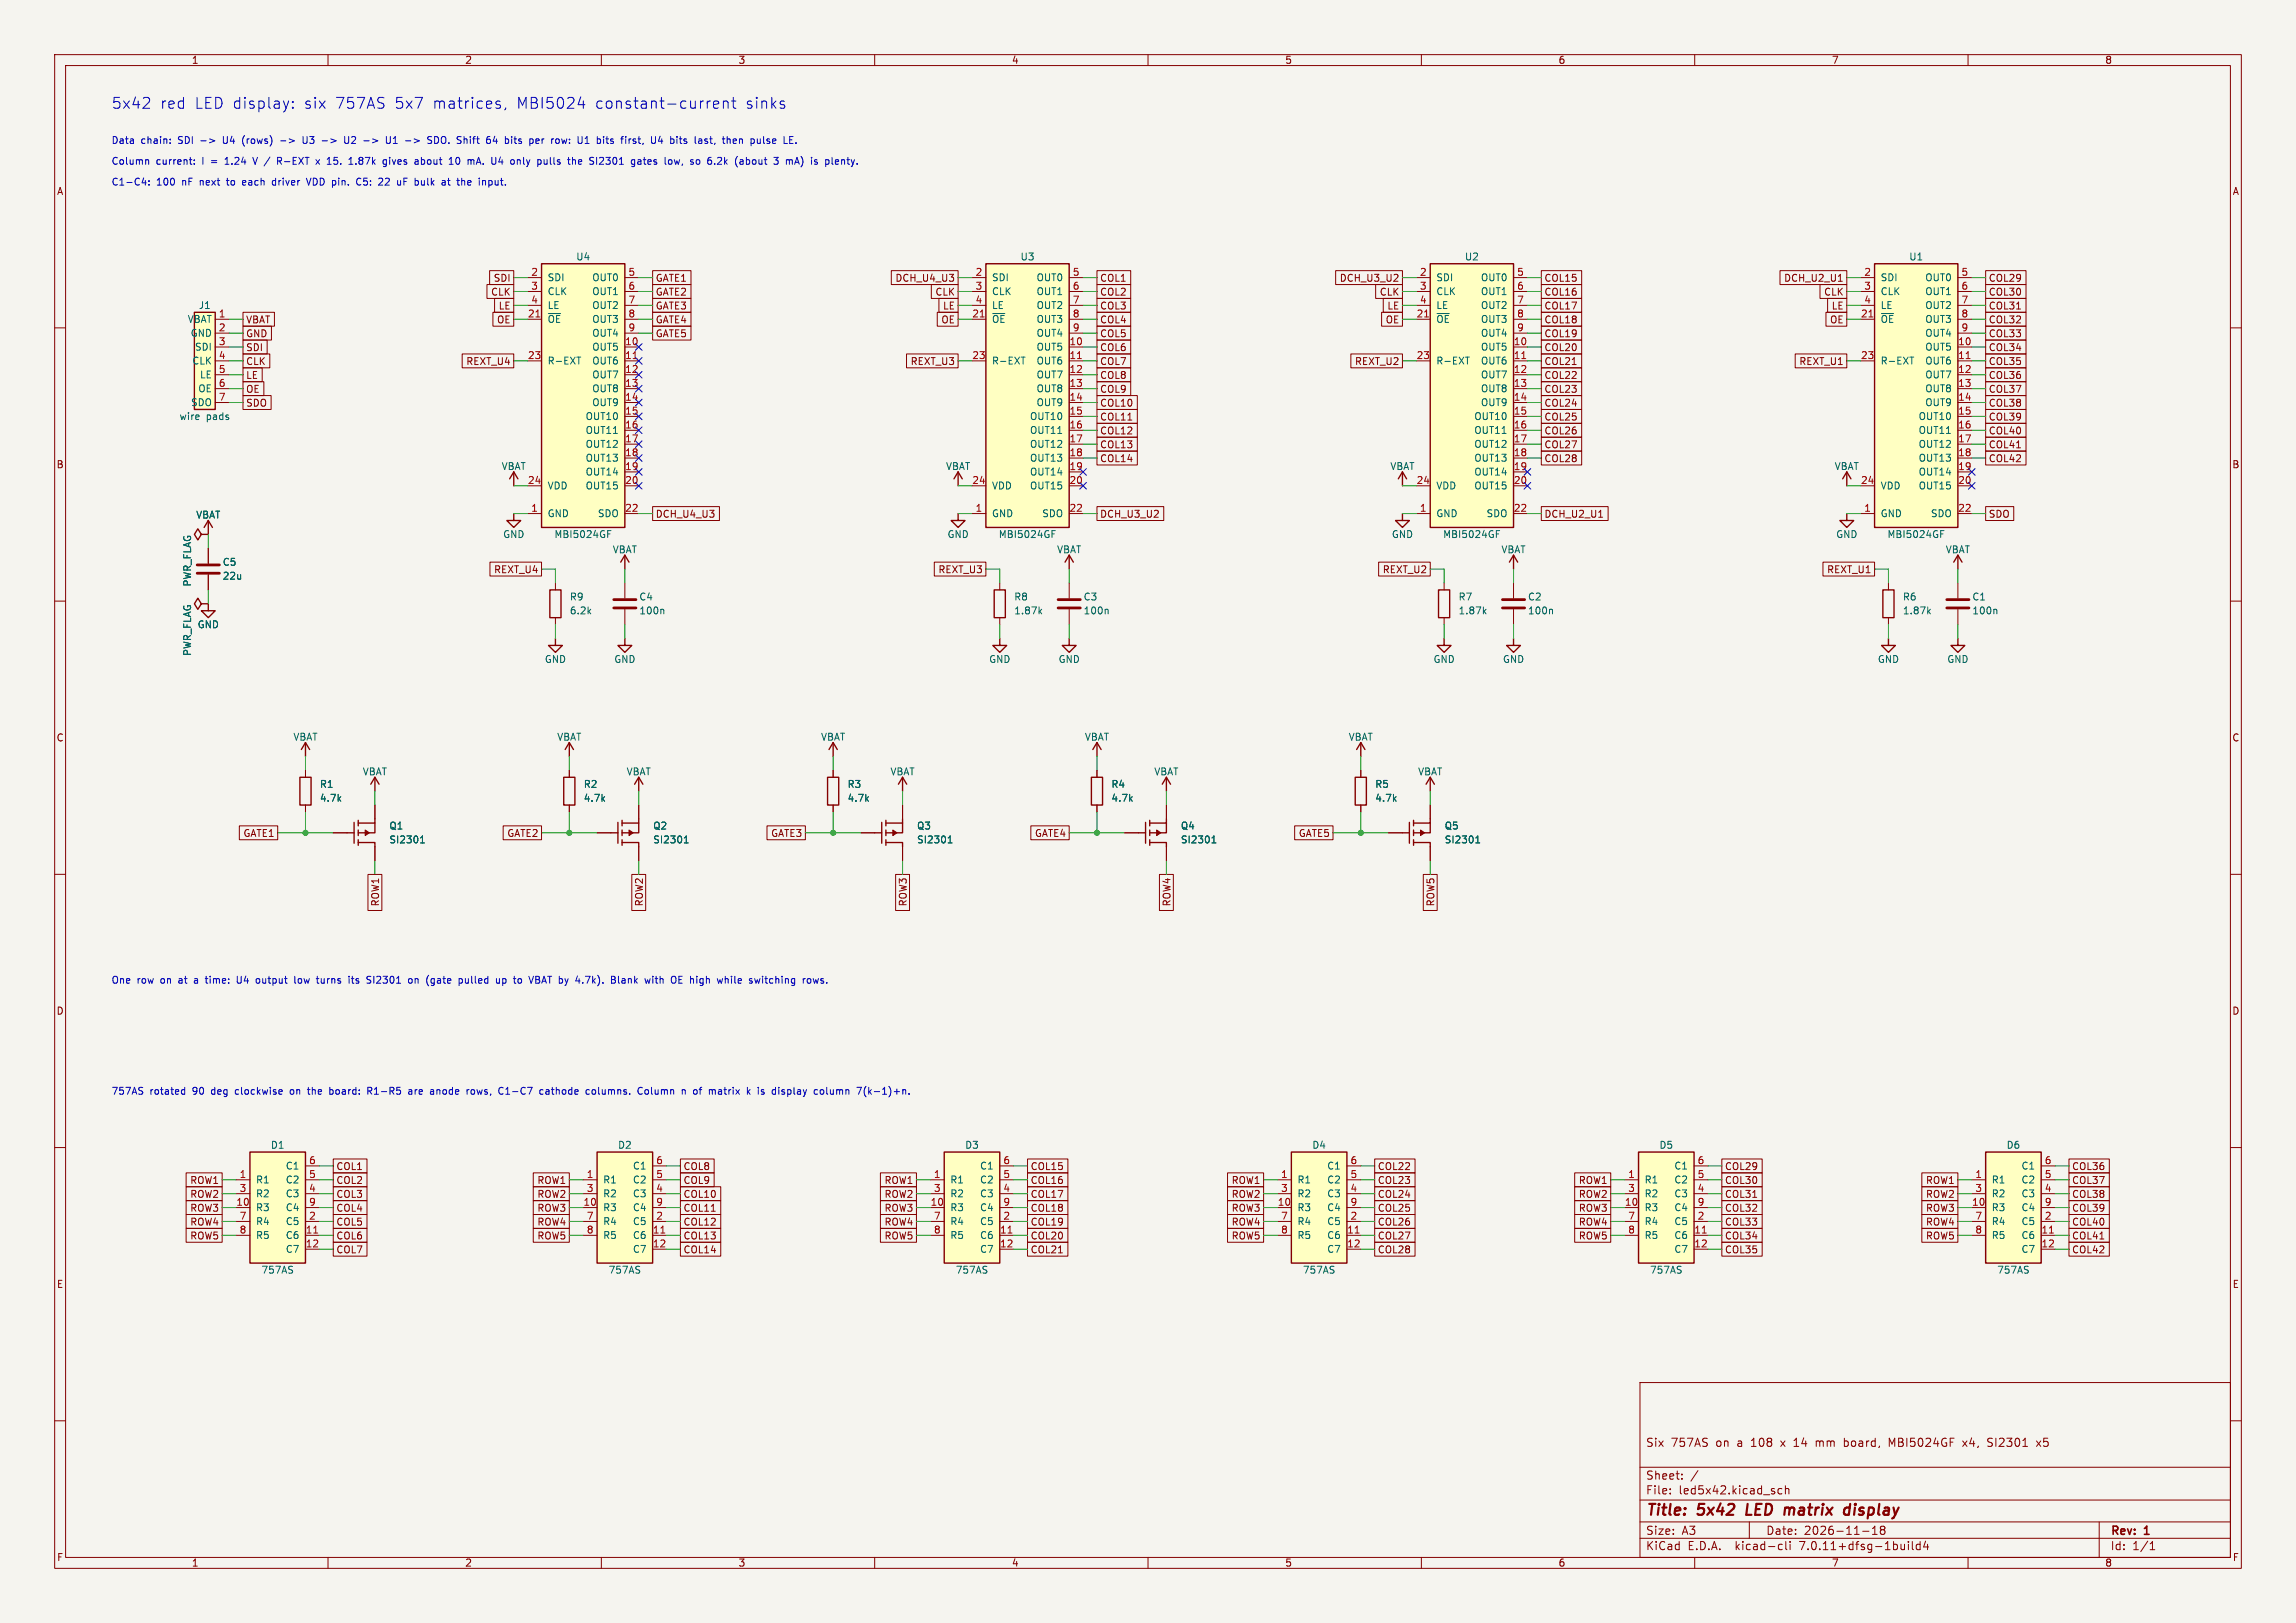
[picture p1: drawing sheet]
<svg xmlns="http://www.w3.org/2000/svg" width="420mm" height="297mm" viewBox="0 0 420 297" stroke-linecap="round" stroke-linejoin="round" font-family="sans-serif">
<defs><g id="words">
<g font-size="2.8" fill="#0000c2">
<text x="20.3" y="20.1">5x42</text>
<text x="29.2" y="20.1">red</text>
<text x="35.6" y="20.1">LED display:</text>
<text x="55.7" y="20.1">six</text>
<text x="61.5" y="20.1">757AS</text>
<text x="72.4" y="20.1">5x7</text>
<text x="79.4" y="20.1">matrices,</text>
<text x="94.8" y="20.1">MBI5024</text>
<text x="109.2" y="20.1">constant-current</text>
<text x="136.8" y="20.1">sinks</text>
</g>
<g font-size="2.8" fill="#840000">
<text x="301" y="277.9">Title:</text>
<text x="310.6" y="277.9">5x42</text>
<text x="320.3" y="277.9">LED</text>
<text x="328.1" y="277.9">matrix</text>
<text x="339.8" y="277.9">display</text>
</g>
<g font-size="2.1" fill="#840000">
<text x="301" y="265">Six</text>
<text x="305.6" y="265">757AS</text>
<text x="313.9" y="265">on</text>
<text x="318" y="265">a</text>
<text x="320.6" y="265">108</text>
<text x="326.2" y="265">x</text>
<text x="328.7" y="265">14</text>
<text x="332.9" y="265">mm</text>
<text x="338.2" y="265">board,</text>
<text x="346.5" y="265">MBI5024GF</text>
<text x="360.3" y="265">x4,</text>
<text x="364.9" y="265">SI2301</text>
<text x="374.1" y="265">x5</text>
<text x="301" y="273.7">File:</text>
<text x="301" y="271">Sheet:</text>
<text x="307.1" y="273.7">led5x42.kicad_sch</text>
<text x="301" y="281.1">Size:</text>
<text x="307.6" y="281.1">A3</text>
<text x="323" y="281.1">Date:</text>
<text x="330" y="281.1">2026-11-18</text>
<text x="386" y="281.3">Rev:</text>
<text x="392.4" y="281.3">1</text>
<text x="301" y="283.9">KiCad</text>
<text x="308.7" y="283.9">E.D.A.</text>
<text x="317.6" y="283.9">kicad-cli</text>
<text x="329.5" y="283.9">7.0.11+dfsg-1build4</text>
<text x="386" y="283.9">Id:</text>
<text x="390.1" y="283.9">1/1</text>
</g>
<g font-size="1.8" fill="#840000">
<text x="35" y="11.9">1</text>
<text x="85" y="11.9">2</text>
<text x="135" y="11.9">3</text>
<text x="185" y="11.9">4</text>
<text x="235" y="11.9">5</text>
<text x="285" y="11.9">6</text>
<text x="335" y="11.9">7</text>
<text x="385" y="11.9">8</text>
<text x="10.3" y="35.9">A</text>
<text x="408.3" y="35.9">A</text>
<text x="90.2" y="51.8">SDI</text>
<text x="119.9" y="51.8">GATE1</text>
<text x="163.7" y="51.8">DCH_U4_U3</text>
<text x="201.1" y="51.8">COL1</text>
<text x="245" y="51.8">DCH_U3_U2</text>
<text x="282.4" y="51.8">COL15</text>
<text x="326.3" y="51.8">DCH_U2_U1</text>
<text x="363.7" y="51.8">COL29</text>
<text x="44.9" y="59.4">VBAT</text>
<text x="89.7" y="54.3">CLK</text>
<text x="90.8" y="59.4">OE</text>
<text x="91.1" y="56.8">LE</text>
<text x="119.9" y="54.3">GATE2</text>
<text x="119.9" y="56.8">GATE3</text>
<text x="119.9" y="59.4">GATE4</text>
<text x="171" y="54.3">CLK</text>
<text x="172.1" y="59.4">OE</text>
<text x="172.4" y="56.8">LE</text>
<text x="201.1" y="59.4">COL4</text>
<text x="201.1" y="56.8">COL3</text>
<text x="201.1" y="54.3">COL2</text>
<text x="252.3" y="54.3">CLK</text>
<text x="253.4" y="59.4">OE</text>
<text x="253.7" y="56.8">LE</text>
<text x="282.4" y="59.4">COL18</text>
<text x="282.4" y="56.8">COL17</text>
<text x="282.4" y="54.3">COL16</text>
<text x="333.6" y="54.3">CLK</text>
<text x="334.7" y="59.4">OE</text>
<text x="335" y="56.8">LE</text>
<text x="363.7" y="54.3">COL30</text>
<text x="363.7" y="56.8">COL31</text>
<text x="363.7" y="59.4">COL32</text>
<text x="44.9" y="61.9">GND</text>
<text x="44.9" y="64.5">SDI</text>
<text x="119.9" y="61.9">GATE5</text>
<text x="201.1" y="61.9">COL5</text>
<text x="201.1" y="64.5">COL6</text>
<text x="282.4" y="61.9">COL19</text>
<text x="282.4" y="64.5">COL20</text>
<text x="363.7" y="64.5">COL34</text>
<text x="363.7" y="61.9">COL33</text>
<text x="44.9" y="67">CLK</text>
<text x="44.9" y="69.5">LE</text>
<text x="85.2" y="67">REXT_U4</text>
<text x="166.5" y="67">REXT_U3</text>
<text x="201.1" y="67">COL7</text>
<text x="201.1" y="69.5">COL8</text>
<text x="247.8" y="67">REXT_U2</text>
<text x="282.4" y="69.5">COL22</text>
<text x="282.4" y="67">COL21</text>
<text x="329" y="67">REXT_U1</text>
<text x="363.7" y="67">COL35</text>
<text x="363.7" y="69.5">COL36</text>
<text x="44.9" y="72.1">OE</text>
<text x="44.9" y="74.6">SDO</text>
<text x="201.1" y="72.1">COL9</text>
<text x="201.1" y="74.6">COL10</text>
<text x="201.1" y="77.2">COL11</text>
<text x="282.4" y="77.2">COL25</text>
<text x="282.4" y="74.6">COL24</text>
<text x="282.4" y="72.1">COL23</text>
<text x="363.7" y="77.2">COL39</text>
<text x="363.7" y="74.6">COL38</text>
<text x="363.7" y="72.1">COL37</text>
<text x="201.1" y="79.7">COL12</text>
<text x="201.1" y="82.2">COL13</text>
<text x="282.4" y="79.7">COL26</text>
<text x="282.4" y="82.2">COL27</text>
<text x="363.7" y="79.7">COL40</text>
<text x="363.7" y="82.2">COL41</text>
<text x="10.3" y="85.9">B</text>
<text x="201.1" y="84.8">COL14</text>
<text x="282.4" y="84.8">COL28</text>
<text x="363.7" y="84.8">COL42</text>
<text x="408.2" y="85.9">B</text>
<text x="119.9" y="94.9">DCH_U4_U3</text>
<text x="201.1" y="94.9">DCH_U3_U2</text>
<text x="282.4" y="94.9">DCH_U2_U1</text>
<text x="363.7" y="94.9">SDO</text>
<text x="90.3" y="105.1">REXT_U4</text>
<text x="171.6" y="105.1">REXT_U3</text>
<text x="252.8" y="105.1">REXT_U2</text>
<text x="334.1" y="105.1">REXT_U1</text>
<text x="10.3" y="135.9">C</text>
<text x="408.2" y="135.9">C</text>
<text x="44.4" y="153.4">GATE1</text>
<text x="92.7" y="153.4">GATE2</text>
<text x="141" y="153.4">GATE3</text>
<text x="189.2" y="153.4">GATE4</text>
<text x="237.5" y="153.4">GATE5</text>
<text x="69.5" y="166" transform="rotate(-90 69.5 166)">ROW1</text>
<text x="117.8" y="166" transform="rotate(-90 117.8 166)">ROW2</text>
<text x="166.1" y="166" transform="rotate(-90 166.1 166)">ROW3</text>
<text x="214.3" y="166" transform="rotate(-90 214.3 166)">ROW4</text>
<text x="262.6" y="166" transform="rotate(-90 262.6 166)">ROW5</text>
<text x="10.3" y="185.9">D</text>
<text x="408.2" y="185.9">D</text>
<text x="61.4" y="214.3">COL1</text>
<text x="124.9" y="214.3">COL8</text>
<text x="188.4" y="214.3">COL15</text>
<text x="251.9" y="214.3">COL22</text>
<text x="315.4" y="214.3">COL29</text>
<text x="378.9" y="214.3">COL36</text>
<text x="34.7" y="221.9">ROW3</text>
<text x="34.7" y="219.4">ROW2</text>
<text x="34.7" y="216.9">ROW1</text>
<text x="61.4" y="221.9">COL4</text>
<text x="61.4" y="219.4">COL3</text>
<text x="61.4" y="216.9">COL2</text>
<text x="98.2" y="216.9">ROW1</text>
<text x="98.2" y="219.4">ROW2</text>
<text x="98.2" y="221.9">ROW3</text>
<text x="124.9" y="221.9">COL11</text>
<text x="124.9" y="219.4">COL10</text>
<text x="124.9" y="216.9">COL9</text>
<text x="161.7" y="216.9">ROW1</text>
<text x="161.7" y="221.9">ROW3</text>
<text x="161.7" y="219.4">ROW2</text>
<text x="188.4" y="221.9">COL18</text>
<text x="188.4" y="219.4">COL17</text>
<text x="188.4" y="216.9">COL16</text>
<text x="225.2" y="216.9">ROW1</text>
<text x="225.2" y="219.4">ROW2</text>
<text x="225.2" y="221.9">ROW3</text>
<text x="251.9" y="216.9">COL23</text>
<text x="251.9" y="219.4">COL24</text>
<text x="251.9" y="221.9">COL25</text>
<text x="288.7" y="216.9">ROW1</text>
<text x="288.7" y="219.4">ROW2</text>
<text x="288.7" y="221.9">ROW3</text>
<text x="315.4" y="216.9">COL30</text>
<text x="315.4" y="219.4">COL31</text>
<text x="315.4" y="221.9">COL32</text>
<text x="352.2" y="216.9">ROW1</text>
<text x="352.2" y="219.4">ROW2</text>
<text x="352.2" y="221.9">ROW3</text>
<text x="378.9" y="221.9">COL39</text>
<text x="378.9" y="216.9">COL37</text>
<text x="378.9" y="219.4">COL38</text>
<text x="34.7" y="227">ROW5</text>
<text x="34.7" y="224.5">ROW4</text>
<text x="61.4" y="227">COL6</text>
<text x="61.4" y="224.5">COL5</text>
<text x="98.2" y="227">ROW5</text>
<text x="98.2" y="224.5">ROW4</text>
<text x="124.9" y="227">COL13</text>
<text x="124.9" y="224.5">COL12</text>
<text x="161.7" y="224.5">ROW4</text>
<text x="161.7" y="227">ROW5</text>
<text x="188.4" y="227">COL20</text>
<text x="188.4" y="224.5">COL19</text>
<text x="225.2" y="224.5">ROW4</text>
<text x="225.2" y="227">ROW5</text>
<text x="251.9" y="224.5">COL26</text>
<text x="251.9" y="227">COL27</text>
<text x="288.7" y="224.5">ROW4</text>
<text x="288.7" y="227">ROW5</text>
<text x="315.4" y="224.5">COL33</text>
<text x="315.4" y="227">COL34</text>
<text x="352.2" y="224.5">ROW4</text>
<text x="352.2" y="227">ROW5</text>
<text x="378.9" y="224.5">COL40</text>
<text x="378.9" y="227">COL41</text>
<text x="61.4" y="229.6">COL7</text>
<text x="124.9" y="229.6">COL14</text>
<text x="188.4" y="229.6">COL21</text>
<text x="251.9" y="229.6">COL28</text>
<text x="315.4" y="229.6">COL35</text>
<text x="378.9" y="229.6">COL42</text>
<text x="10.3" y="235.9">E</text>
<text x="408.3" y="235.9">E</text>
<text x="10.3" y="285.9">F</text>
<text x="35" y="286.9">1</text>
<text x="85" y="286.9">2</text>
<text x="135" y="286.9">3</text>
<text x="185" y="286.9">4</text>
<text x="235" y="286.9">5</text>
<text x="285" y="286.9">6</text>
<text x="335" y="286.9">7</text>
<text x="385" y="286.9">8</text>
<text x="408.3" y="285.9">F</text>
</g>
<g font-size="1.8" fill="#0000c2">
<text x="20.3" y="26.4">Data</text>
<text x="25.8" y="26.4">chain:</text>
<text x="32.7" y="26.4">SDI</text>
<text x="41.3" y="26.4">U4</text>
<text x="45" y="26.4">(rows)</text>
<text x="52.1" y="26.4">-&gt;</text>
<text x="56.5" y="26.4">U3</text>
<text x="60.2" y="26.4">-&gt;</text>
<text x="64.5" y="26.4">U2</text>
<text x="68.2" y="26.4">-&gt;</text>
<text x="72.5" y="26.4">U1</text>
<text x="76.2" y="26.4">-&gt;</text>
<text x="80.5" y="26.4">SDO.</text>
<text x="86.1" y="26.4">Shift</text>
<text x="91.7" y="26.4">64</text>
<text x="95.3" y="26.4">bits</text>
<text x="100" y="26.4">per</text>
<text x="104.2" y="26.4">row:</text>
<text x="109.2" y="26.4">U1</text>
<text x="112.9" y="26.4">bits</text>
<text x="117.6" y="26.4">first,</text>
<text x="123.2" y="26.4">U4</text>
<text x="127" y="26.4">bits</text>
<text x="131.6" y="26.4">last,</text>
<text x="137" y="26.4">then</text>
<text x="142.3" y="26.4">pulse</text>
<text x="20.3" y="34">C1-C4:</text>
<text x="20.3" y="30.2">Column</text>
<text x="28.6" y="30.2">current:</text>
<text x="28.6" y="34">100</text>
<text x="33.4" y="34">nF</text>
<text x="36.8" y="34">next</text>
<text x="37.1" y="30.2">I</text>
<text x="38.9" y="30.2">=</text>
<text x="41.6" y="30.2">1.24</text>
<text x="42" y="34">to</text>
<text x="45" y="34">each</text>
<text x="47" y="30.2">V /</text>
<text x="50.7" y="34">driver</text>
<text x="51.8" y="30.2">R-EXT</text>
<text x="57.2" y="34">VDD pin.</text>
<text x="59.1" y="30.2">x</text>
<text x="61.3" y="30.2">15.</text>
<text x="65.5" y="30.2">1.87k</text>
<text x="66.7" y="34">C5:</text>
<text x="71" y="34">22</text>
<text x="72" y="30.2">gives</text>
<text x="74.6" y="34">uF</text>
<text x="78" y="34">bulk</text>
<text x="78" y="30.2">about</text>
<text x="83.1" y="34">at</text>
<text x="84.5" y="30.2">10</text>
<text x="86.2" y="34">the</text>
<text x="88.1" y="30.2">mA.</text>
<text x="90.3" y="34">input.</text>
<text x="92.6" y="30.2">U4</text>
<text x="96.3" y="30.2">only</text>
<text x="101.4" y="30.2">pulls</text>
<text x="107.3" y="30.2">the</text>
<text x="111.4" y="30.2">SI2301</text>
<text x="119.2" y="30.2">gates</text>
<text x="125.5" y="30.2">low,</text>
<text x="130.4" y="30.2">so</text>
<text x="133.8" y="30.2">6.2k</text>
<text x="139" y="30.2">(about</text>
<text x="146.4" y="30.2">3</text>
<text x="148.7" y="30.2">mA)</text>
<text x="153.5" y="30.2">is</text>
<text x="156.3" y="30.2">plenty.</text>
<text x="20.3" y="180.1">One</text>
<text x="25.1" y="180.1">row</text>
<text x="29.5" y="180.1">on</text>
<text x="33" y="180.1">at</text>
<text x="36" y="180.1">a</text>
<text x="38.3" y="180.1">time:</text>
<text x="44.2" y="180.1">U4</text>
<text x="47.9" y="180.1">output</text>
<text x="55.1" y="180.1">low</text>
<text x="59.5" y="180.1">turns</text>
<text x="65.5" y="180.1">its</text>
<text x="69" y="180.1">SI2301</text>
<text x="76.8" y="180.1">on</text>
<text x="80.3" y="180.1">(gate</text>
<text x="86.4" y="180.1">pulled</text>
<text x="93.5" y="180.1">up</text>
<text x="96.9" y="180.1">to</text>
<text x="100" y="180.1">VBAT by</text>
<text x="108.8" y="180.1">4.7k).</text>
<text x="115.5" y="180.1">Blank</text>
<text x="122" y="180.1">with</text>
<text x="126.9" y="180.1">OE high</text>
<text x="135.8" y="180.1">while</text>
<text x="141.8" y="180.1">switching</text>
<text x="20.3" y="200.4">757AS</text>
<text x="27.4" y="200.4">rotated</text>
<text x="35.4" y="200.4">90</text>
<text x="39" y="200.4">deg</text>
<text x="43.5" y="200.4">clockwise</text>
<text x="53.8" y="200.4">on</text>
<text x="57.2" y="200.4">the</text>
<text x="61.4" y="200.4">board:</text>
<text x="68.5" y="200.4">R1-R5</text>
<text x="76.2" y="200.4">are</text>
<text x="80.4" y="200.4">anode</text>
<text x="87.3" y="200.4">rows,</text>
<text x="93.3" y="200.4">C1-C7</text>
<text x="101" y="200.4">cathode</text>
<text x="109.7" y="200.4">columns.</text>
<text x="119.4" y="200.4">Column</text>
<text x="127.6" y="200.4">n</text>
<text x="130" y="200.4">of</text>
<text x="133" y="200.4">matrix</text>
<text x="140.2" y="200.4">k</text>
<text x="142.4" y="200.4">is</text>
<text x="145.2" y="200.4">display</text>
<text x="153.1" y="200.4">column</text>
<text x="161.1" y="200.4">7(k-1)+n.</text>
</g>
<g font-size="1.8" fill="#006464">
<text x="105.3" y="47.9">U4</text>
<text x="186.6" y="47.9">U3</text>
<text x="267.9" y="47.9">U2</text>
<text x="349.1" y="47.9">U1</text>
<text x="100.1" y="51.7">SDI</text>
<text x="108.2" y="51.7">OUT0</text>
<text x="181.4" y="51.7">SDI</text>
<text x="189.5" y="51.7">OUT0</text>
<text x="262.6" y="51.7">SDI</text>
<text x="270.8" y="51.7">OUT0</text>
<text x="343.9" y="51.7">SDI</text>
<text x="352.1" y="51.7">OUT0</text>
<text x="34.2" y="59.3">VBAT</text>
<text x="36.3" y="56.7">J1</text>
<text x="100.1" y="59.3">~{OE}</text>
<text x="100.1" y="54.2">CLK</text>
<text x="100.1" y="56.7">LE</text>
<text x="108.2" y="54.2">OUT1</text>
<text x="108.2" y="56.7">OUT2</text>
<text x="108.2" y="59.3">OUT3</text>
<text x="181.4" y="59.3">~{OE}</text>
<text x="181.4" y="54.2">CLK</text>
<text x="181.4" y="56.7">LE</text>
<text x="189.5" y="54.2">OUT1</text>
<text x="189.5" y="56.7">OUT2</text>
<text x="189.5" y="59.3">OUT3</text>
<text x="262.6" y="59.3">~{OE}</text>
<text x="262.6" y="54.2">CLK</text>
<text x="262.6" y="56.7">LE</text>
<text x="270.8" y="54.2">OUT1</text>
<text x="270.8" y="56.7">OUT2</text>
<text x="270.8" y="59.3">OUT3</text>
<text x="343.9" y="59.3">~{OE}</text>
<text x="343.9" y="54.2">CLK</text>
<text x="343.9" y="56.7">LE</text>
<text x="352.1" y="54.2">OUT1</text>
<text x="352.1" y="56.7">OUT2</text>
<text x="352.1" y="59.3">OUT3</text>
<text x="34.8" y="61.8">GND</text>
<text x="35.6" y="64.4">SDI</text>
<text x="108.2" y="64.4">OUT5</text>
<text x="108.2" y="61.8">OUT4</text>
<text x="189.5" y="64.4">OUT5</text>
<text x="189.5" y="61.8">OUT4</text>
<text x="270.8" y="64.4">OUT5</text>
<text x="270.8" y="61.8">OUT4</text>
<text x="352.1" y="64.4">OUT5</text>
<text x="352.1" y="61.8">OUT4</text>
<text x="35.1" y="66.9">CLK</text>
<text x="36.2" y="72">OE</text>
<text x="36.5" y="69.4">LE</text>
<text x="100.1" y="66.9">R-EXT</text>
<text x="108.2" y="66.9">OUT6</text>
<text x="108.2" y="69.4">OUT7</text>
<text x="108.2" y="72">OUT8</text>
<text x="181.4" y="66.9">R-EXT</text>
<text x="189.5" y="66.9">OUT6</text>
<text x="189.5" y="69.4">OUT7</text>
<text x="189.5" y="72">OUT8</text>
<text x="262.6" y="66.9">R-EXT</text>
<text x="270.8" y="66.9">OUT6</text>
<text x="270.8" y="69.4">OUT7</text>
<text x="270.8" y="72">OUT8</text>
<text x="343.9" y="66.9">R-EXT</text>
<text x="352.1" y="66.9">OUT6</text>
<text x="352.1" y="69.4">OUT7</text>
<text x="352.1" y="72">OUT8</text>
<text x="32.7" y="77.1">wire</text>
<text x="34.8" y="74.5">SDO</text>
<text x="37.7" y="77.1">pads</text>
<text x="107" y="77.1">OUT10</text>
<text x="108.2" y="74.5">OUT9</text>
<text x="188.3" y="77.1">OUT10</text>
<text x="189.5" y="74.5">OUT9</text>
<text x="269.6" y="77.1">OUT10</text>
<text x="270.8" y="74.5">OUT9</text>
<text x="350.9" y="77.1">OUT10</text>
<text x="352.1" y="74.5">OUT9</text>
<text x="107" y="79.6">OUT11</text>
<text x="107" y="82.1">OUT12</text>
<text x="188.3" y="79.6">OUT11</text>
<text x="188.3" y="82.1">OUT12</text>
<text x="269.6" y="79.6">OUT11</text>
<text x="269.6" y="82.1">OUT12</text>
<text x="350.9" y="79.6">OUT11</text>
<text x="350.9" y="82.1">OUT12</text>
<text x="91.7" y="86.2">VBAT</text>
<text x="100.1" y="89.8">VDD</text>
<text x="107" y="84.7">OUT13</text>
<text x="107" y="87.2">OUT14</text>
<text x="107" y="89.8">OUT15</text>
<text x="173" y="86.2">VBAT</text>
<text x="181.4" y="89.8">VDD</text>
<text x="188.3" y="84.7">OUT13</text>
<text x="188.3" y="87.2">OUT14</text>
<text x="188.3" y="89.8">OUT15</text>
<text x="254.2" y="86.2">VBAT</text>
<text x="262.6" y="89.8">VDD</text>
<text x="269.6" y="84.7">OUT13</text>
<text x="269.6" y="87.2">OUT14</text>
<text x="269.6" y="89.8">OUT15</text>
<text x="335.5" y="86.2">VBAT</text>
<text x="343.9" y="89.8">VDD</text>
<text x="350.9" y="84.7">OUT13</text>
<text x="350.9" y="87.2">OUT14</text>
<text x="350.9" y="89.8">OUT15</text>
<text x="35.8" y="95.1">VBAT</text>
<text x="100.1" y="94.8">GND</text>
<text x="109.3" y="94.8">SDO</text>
<text x="181.4" y="94.8">GND</text>
<text x="190.5" y="94.8">SDO</text>
<text x="262.6" y="94.8">GND</text>
<text x="271.8" y="94.8">SDO</text>
<text x="343.9" y="94.8">GND</text>
<text x="353.1" y="94.8">SDO</text>
<text x="91.9" y="98.7">GND</text>
<text x="101.3" y="98.7">MBI5024GF</text>
<text x="112" y="101.4">VBAT</text>
<text x="173.2" y="98.7">GND</text>
<text x="182.6" y="98.7">MBI5024GF</text>
<text x="193.3" y="101.4">VBAT</text>
<text x="254.5" y="98.7">GND</text>
<text x="263.9" y="98.7">MBI5024GF</text>
<text x="274.6" y="101.4">VBAT</text>
<text x="335.8" y="98.7">GND</text>
<text x="345.2" y="98.7">MBI5024GF</text>
<text x="355.8" y="101.4">VBAT</text>
<text x="35.2" y="107.4" transform="rotate(-90 35.2 107.4)">PWR_FLAG</text>
<text x="40.6" y="103.7">C5</text>
<text x="40.6" y="106.3">22u</text>
<text x="104.1" y="110.1">R9</text>
<text x="104.1" y="112.6">6.2k</text>
<text x="116.8" y="110.1">C4</text>
<text x="116.8" y="112.6">100n</text>
<text x="185.4" y="110.1">R8</text>
<text x="185.4" y="112.6">1.87k</text>
<text x="198.1" y="110.1">C3</text>
<text x="198.1" y="112.6">100n</text>
<text x="266.7" y="110.1">R7</text>
<text x="266.7" y="112.6">1.87k</text>
<text x="279.4" y="110.1">C2</text>
<text x="279.4" y="112.6">100n</text>
<text x="348" y="110.1">R6</text>
<text x="348" y="112.6">1.87k</text>
<text x="360.7" y="110.1">C1</text>
<text x="360.7" y="112.6">100n</text>
<text x="36.1" y="115.2">GND</text>
<text x="35.2" y="120.1" transform="rotate(-90 35.2 120.1)">PWR_FLAG</text>
<text x="99.6" y="121.5">GND</text>
<text x="112.3" y="121.5">GND</text>
<text x="180.8" y="121.5">GND</text>
<text x="193.5" y="121.5">GND</text>
<text x="262.1" y="121.5">GND</text>
<text x="274.8" y="121.5">GND</text>
<text x="343.4" y="121.5">GND</text>
<text x="356.1" y="121.5">GND</text>
<text x="53.6" y="135.7">VBAT</text>
<text x="101.8" y="135.7">VBAT</text>
<text x="150.1" y="135.7">VBAT</text>
<text x="198.4" y="135.7">VBAT</text>
<text x="246.6" y="135.7">VBAT</text>
<text x="66.3" y="142.1">VBAT</text>
<text x="114.5" y="142.1">VBAT</text>
<text x="162.8" y="142.1">VBAT</text>
<text x="211.1" y="142.1">VBAT</text>
<text x="259.3" y="142.1">VBAT</text>
<text x="58.4" y="144.4">R1</text>
<text x="58.4" y="146.9">4.7k</text>
<text x="106.7" y="144.4">R2</text>
<text x="106.7" y="146.9">4.7k</text>
<text x="154.9" y="144.4">R3</text>
<text x="154.9" y="146.9">4.7k</text>
<text x="203.2" y="144.4">R4</text>
<text x="203.2" y="146.9">4.7k</text>
<text x="251.5" y="144.4">R5</text>
<text x="251.5" y="146.9">4.7k</text>
<text x="71.1" y="154.5">SI2301</text>
<text x="71.1" y="152">Q1</text>
<text x="119.4" y="154.5">SI2301</text>
<text x="119.4" y="152">Q2</text>
<text x="167.6" y="154.5">SI2301</text>
<text x="167.6" y="152">Q3</text>
<text x="215.9" y="154.5">SI2301</text>
<text x="215.9" y="152">Q4</text>
<text x="264.2" y="152">Q5</text>
<text x="264.2" y="154.5">SI2301</text>
<text x="49.5" y="210.4">D1</text>
<text x="52.2" y="214.2">C1</text>
<text x="113" y="210.4">D2</text>
<text x="115.7" y="214.2">C1</text>
<text x="176.5" y="210.4">D3</text>
<text x="179.2" y="214.2">C1</text>
<text x="240" y="210.4">D4</text>
<text x="242.7" y="214.2">C1</text>
<text x="303.5" y="210.4">D5</text>
<text x="306.2" y="214.2">C1</text>
<text x="367" y="210.4">D6</text>
<text x="369.7" y="214.2">C1</text>
<text x="46.7" y="216.8">R1</text>
<text x="46.7" y="221.8">R3</text>
<text x="46.7" y="219.3">R2</text>
<text x="52.2" y="219.3">C3</text>
<text x="52.2" y="216.8">C2</text>
<text x="52.2" y="221.8">C4</text>
<text x="110.2" y="216.8">R1</text>
<text x="110.2" y="221.8">R3</text>
<text x="110.2" y="219.3">R2</text>
<text x="115.7" y="219.3">C3</text>
<text x="115.7" y="216.8">C2</text>
<text x="115.7" y="221.8">C4</text>
<text x="173.7" y="216.8">R1</text>
<text x="173.7" y="221.8">R3</text>
<text x="173.7" y="219.3">R2</text>
<text x="179.2" y="219.3">C3</text>
<text x="179.2" y="216.8">C2</text>
<text x="179.2" y="221.8">C4</text>
<text x="237.2" y="216.8">R1</text>
<text x="237.2" y="221.8">R3</text>
<text x="237.2" y="219.3">R2</text>
<text x="242.7" y="219.3">C3</text>
<text x="242.7" y="216.8">C2</text>
<text x="242.7" y="221.8">C4</text>
<text x="300.7" y="216.8">R1</text>
<text x="300.7" y="221.8">R3</text>
<text x="300.7" y="219.3">R2</text>
<text x="306.2" y="219.3">C3</text>
<text x="306.2" y="216.8">C2</text>
<text x="306.2" y="221.8">C4</text>
<text x="364.2" y="216.8">R1</text>
<text x="364.2" y="221.8">R3</text>
<text x="364.2" y="219.3">R2</text>
<text x="369.7" y="219.3">C3</text>
<text x="369.7" y="216.8">C2</text>
<text x="369.7" y="221.8">C4</text>
<text x="46.7" y="224.4">R4</text>
<text x="46.7" y="226.9">R5</text>
<text x="52.2" y="226.9">C6</text>
<text x="52.2" y="224.4">C5</text>
<text x="110.2" y="224.4">R4</text>
<text x="110.2" y="226.9">R5</text>
<text x="115.7" y="226.9">C6</text>
<text x="115.7" y="224.4">C5</text>
<text x="173.7" y="224.4">R4</text>
<text x="173.7" y="226.9">R5</text>
<text x="179.2" y="226.9">C6</text>
<text x="179.2" y="224.4">C5</text>
<text x="237.2" y="224.4">R4</text>
<text x="237.2" y="226.9">R5</text>
<text x="242.7" y="226.9">C6</text>
<text x="242.7" y="224.4">C5</text>
<text x="300.7" y="224.4">R4</text>
<text x="300.7" y="226.9">R5</text>
<text x="306.2" y="226.9">C6</text>
<text x="306.2" y="224.4">C5</text>
<text x="364.2" y="224.4">R4</text>
<text x="364.2" y="226.9">R5</text>
<text x="369.7" y="226.9">C6</text>
<text x="369.7" y="224.4">C5</text>
<text x="47.7" y="233.3">757AS</text>
<text x="52.2" y="229.5">C7</text>
<text x="111.2" y="233.3">757AS</text>
<text x="115.7" y="229.5">C7</text>
<text x="174.7" y="233.3">757AS</text>
<text x="179.2" y="229.5">C7</text>
<text x="238.2" y="233.3">757AS</text>
<text x="242.7" y="229.5">C7</text>
<text x="301.7" y="233.3">757AS</text>
<text x="306.2" y="229.5">C7</text>
<text x="365.2" y="233.3">757AS</text>
<text x="369.7" y="229.5">C7</text>
</g>
<g font-size="1.8" fill="#a90000">
<text x="97.1" y="50.5">2</text>
<text x="97.1" y="53.1">3</text>
<text x="114.9" y="50.5">5</text>
<text x="114.9" y="53.1">6</text>
<text x="178.4" y="50.5">2</text>
<text x="178.4" y="53.1">3</text>
<text x="196.1" y="50.5">5</text>
<text x="196.1" y="53.1">6</text>
<text x="259.6" y="50.5">2</text>
<text x="259.6" y="53.1">3</text>
<text x="277.4" y="50.5">5</text>
<text x="277.4" y="53.1">6</text>
<text x="340.9" y="50.5">2</text>
<text x="340.9" y="53.1">3</text>
<text x="358.7" y="50.5">5</text>
<text x="358.7" y="53.1">6</text>
<text x="39.9" y="58.2">1</text>
<text x="96.5" y="58.2">21</text>
<text x="97.1" y="55.6">4</text>
<text x="114.9" y="55.6">7</text>
<text x="114.9" y="58.2">8</text>
<text x="177.8" y="58.2">21</text>
<text x="178.4" y="55.6">4</text>
<text x="196.1" y="55.6">7</text>
<text x="196.1" y="58.2">8</text>
<text x="259" y="58.2">21</text>
<text x="259.6" y="55.6">4</text>
<text x="277.4" y="55.6">7</text>
<text x="277.4" y="58.2">8</text>
<text x="340.3" y="58.2">21</text>
<text x="340.9" y="55.6">4</text>
<text x="358.7" y="55.6">7</text>
<text x="358.7" y="58.2">8</text>
<text x="39.9" y="60.7">2</text>
<text x="39.9" y="63.2">3</text>
<text x="39.9" y="65.8">4</text>
<text x="96.5" y="65.8">23</text>
<text x="114.3" y="63.2">10</text>
<text x="114.3" y="65.8">11</text>
<text x="114.9" y="60.7">9</text>
<text x="177.8" y="65.8">23</text>
<text x="195.5" y="63.2">10</text>
<text x="195.5" y="65.8">11</text>
<text x="196.1" y="60.7">9</text>
<text x="259" y="65.8">23</text>
<text x="276.8" y="63.2">10</text>
<text x="276.8" y="65.8">11</text>
<text x="277.4" y="60.7">9</text>
<text x="340.3" y="65.8">23</text>
<text x="358.1" y="63.2">10</text>
<text x="358.1" y="65.8">11</text>
<text x="358.7" y="60.7">9</text>
<text x="39.9" y="68.3">5</text>
<text x="39.9" y="70.9">6</text>
<text x="114.3" y="68.3">12</text>
<text x="114.3" y="70.9">13</text>
<text x="195.5" y="68.3">12</text>
<text x="195.5" y="70.9">13</text>
<text x="276.8" y="68.3">12</text>
<text x="276.8" y="70.9">13</text>
<text x="358.1" y="68.3">12</text>
<text x="358.1" y="70.9">13</text>
<text x="39.9" y="73.4">7</text>
<text x="114.3" y="73.4">14</text>
<text x="114.3" y="75.9">15</text>
<text x="195.5" y="73.4">14</text>
<text x="195.5" y="75.9">15</text>
<text x="276.8" y="73.4">14</text>
<text x="276.8" y="75.9">15</text>
<text x="358.1" y="73.4">14</text>
<text x="358.1" y="75.9">15</text>
<text x="114.3" y="78.5">16</text>
<text x="114.3" y="81">17</text>
<text x="114.3" y="83.6">18</text>
<text x="195.5" y="78.5">16</text>
<text x="195.5" y="81">17</text>
<text x="195.5" y="83.6">18</text>
<text x="276.8" y="78.5">16</text>
<text x="276.8" y="81">17</text>
<text x="276.8" y="83.6">18</text>
<text x="358.1" y="78.5">16</text>
<text x="358.1" y="81">17</text>
<text x="358.1" y="83.6">18</text>
<text x="96.5" y="88.6">24</text>
<text x="114.3" y="86.1">19</text>
<text x="114.3" y="88.6">20</text>
<text x="177.8" y="88.6">24</text>
<text x="195.5" y="86.1">19</text>
<text x="195.5" y="88.6">20</text>
<text x="259" y="88.6">24</text>
<text x="276.8" y="86.1">19</text>
<text x="276.8" y="88.6">20</text>
<text x="340.3" y="88.6">24</text>
<text x="358.1" y="86.1">19</text>
<text x="358.1" y="88.6">20</text>
<text x="97.1" y="93.7">1</text>
<text x="114.3" y="93.7">22</text>
<text x="178.4" y="93.7">1</text>
<text x="195.5" y="93.7">22</text>
<text x="259.6" y="93.7">1</text>
<text x="276.8" y="93.7">22</text>
<text x="340.9" y="93.7">1</text>
<text x="358.1" y="93.7">22</text>
<text x="43.7" y="215.6">1</text>
<text x="56.4" y="215.6">5</text>
<text x="56.4" y="213.1">6</text>
<text x="107.2" y="215.6">1</text>
<text x="119.9" y="215.6">5</text>
<text x="119.9" y="213.1">6</text>
<text x="170.7" y="215.6">1</text>
<text x="183.4" y="215.6">5</text>
<text x="183.4" y="213.1">6</text>
<text x="234.2" y="215.6">1</text>
<text x="246.9" y="215.6">5</text>
<text x="246.9" y="213.1">6</text>
<text x="297.7" y="215.6">1</text>
<text x="310.4" y="215.6">5</text>
<text x="310.4" y="213.1">6</text>
<text x="361.2" y="215.6">1</text>
<text x="373.9" y="215.6">5</text>
<text x="373.9" y="213.1">6</text>
<text x="43.1" y="220.7">10</text>
<text x="43.7" y="218.2">3</text>
<text x="56.4" y="218.2">4</text>
<text x="56.4" y="220.7">9</text>
<text x="106.6" y="220.7">10</text>
<text x="107.2" y="218.2">3</text>
<text x="119.9" y="218.2">4</text>
<text x="119.9" y="220.7">9</text>
<text x="170.1" y="220.7">10</text>
<text x="170.7" y="218.2">3</text>
<text x="183.4" y="218.2">4</text>
<text x="183.4" y="220.7">9</text>
<text x="233.6" y="220.7">10</text>
<text x="234.2" y="218.2">3</text>
<text x="246.9" y="218.2">4</text>
<text x="246.9" y="220.7">9</text>
<text x="297.1" y="220.7">10</text>
<text x="297.7" y="218.2">3</text>
<text x="310.4" y="218.2">4</text>
<text x="310.4" y="220.7">9</text>
<text x="360.6" y="220.7">10</text>
<text x="361.2" y="218.2">3</text>
<text x="373.9" y="218.2">4</text>
<text x="373.9" y="220.7">9</text>
<text x="43.7" y="223.3">7</text>
<text x="43.7" y="225.8">8</text>
<text x="55.8" y="225.8">11</text>
<text x="56.4" y="223.3">2</text>
<text x="107.2" y="223.3">7</text>
<text x="107.2" y="225.8">8</text>
<text x="119.3" y="225.8">11</text>
<text x="119.9" y="223.3">2</text>
<text x="170.7" y="223.3">7</text>
<text x="170.7" y="225.8">8</text>
<text x="182.8" y="225.8">11</text>
<text x="183.4" y="223.3">2</text>
<text x="234.2" y="223.3">7</text>
<text x="234.2" y="225.8">8</text>
<text x="246.3" y="225.8">11</text>
<text x="246.9" y="223.3">2</text>
<text x="297.7" y="223.3">7</text>
<text x="297.7" y="225.8">8</text>
<text x="309.8" y="225.8">11</text>
<text x="310.4" y="223.3">2</text>
<text x="361.2" y="223.3">7</text>
<text x="361.2" y="225.8">8</text>
<text x="373.3" y="225.8">11</text>
<text x="373.9" y="223.3">2</text>
<text x="55.8" y="228.3">12</text>
<text x="119.3" y="228.3">12</text>
<text x="182.8" y="228.3">12</text>
<text x="246.3" y="228.3">12</text>
<text x="309.8" y="228.3">12</text>
<text x="373.3" y="228.3">12</text>
</g>
</g></defs>
<path d="M0 0h420v297h-420z" fill="#f5f4ef" stroke="#f5f4ef" stroke-width=".18"/>
<g fill="none" stroke="#840000" stroke-width=".18">
<path d="M10 10h400v277h-400zM12 12h396v273h-396zM60 10v2M110 10v2M160 10v2M210 10v2M260 10v2M310 10v2M360 10v2M10 60h2M39.4 58.4h2.5M44.4 57.1h5.8v2.6h-5.8z"/>
<path d="M44.4 59.7h5.3v2.5h-5.3zM89.1 52.1h4.9v2.5h-4.9zM89.6 49.5h4.4v2.6h-4.4zM90.2 57.1h3.8v2.6h-3.8zM90.5 54.6h3.5v2.6h-3.5zM96.5 58.4h2.6M96.5 50.8h2.6M96.5 53.3h2.6M96.5 55.9h2.6M114.3 58.4h2.5M114.3 50.8h2.5M114.3 53.3h2.5"/>
<path d="M114.3 55.9h2.5M119.4 59.7h7v2.5h-7zM119.4 52.1h7v2.5h-7zM119.4 49.5h7v2.6h-7zM119.4 54.6h7v2.6h-7zM119.4 57.1h7v2.6h-7zM163 49.5h12.3v2.6h-12.3zM170.4 52.1h4.9v2.5h-4.9zM171.4 57.1h3.9v2.6h-3.9zM171.7 54.6h3.6v2.6h-3.6zM177.8 58.4h2.5M177.8 50.8h2.5"/>
<path d="M177.8 53.3h2.5M177.8 55.9h2.5M195.6 58.4h2.5M195.6 50.8h2.5M195.6 53.3h2.5M195.6 55.9h2.5M200.7 57.1h6.1v2.6h-6.1zM200.7 59.7h6.1v2.5h-6.1zM200.7 54.6h6.1v2.6h-6.1zM200.7 52.1h6.1v2.5h-6.1zM200.7 49.5h6.1v2.6h-6.1zM244.3 49.5h12.2v2.6h-12.2z"/>
<path d="M251.6 52.1h4.9v2.5h-4.9zM252.7 57.1h3.8v2.6h-3.8zM253 54.6h3.5v2.6h-3.5zM259.1 58.4h2.5M259.1 50.8h2.5M259.1 53.3h2.5M259.1 55.9h2.5M276.9 58.4h2.5M276.9 50.8h2.5M276.9 53.3h2.5M276.9 55.9h2.5M281.9 57.1h7.4v2.6h-7.4z"/>
<path d="M281.9 59.7h7.4v2.5h-7.4zM281.9 54.6h7.4v2.6h-7.4zM281.9 52.1h7.4v2.5h-7.4zM281.9 49.5h7.4v2.6h-7.4zM325.6 49.5h12.2v2.6h-12.2zM332.9 52.1h4.9v2.5h-4.9zM334 57.1h3.8v2.6h-3.8zM334.3 54.6h3.5v2.6h-3.5zM336.3 51.5h.7M340.4 58.4h2.5M340.4 50.8h2.5M340.4 53.3h2.5"/>
<path d="M340.4 55.9h2.5M358.1 58.4h2.6M358.1 50.8h2.6M358.1 53.3h2.6M358.1 55.9h2.6M363.2 49.5h7.4v2.6h-7.4zM363.2 52.1h7.4v2.5h-7.4zM363.2 54.6h7.4v2.6h-7.4zM363.2 57.1h7.4v2.6h-7.4zM363.2 59.7h7.4v2.5h-7.4zM368.9 56.6h.7M408 60h2"/>
<path d="M39.4 61h2.5M39.4 63.5h2.5M39.4 66h2.5M39.4 68.6h2.5M39.4 71.1h2.5M39.4 73.7h2.5M44.4 69.8h3.9v2.6h-3.9zM44.4 62.2h4.5v2.6h-4.5zM44.4 64.8h5v2.5h-5zM44.4 67.3h3.6v2.6h-3.6zM44.4 72.4h5.2v2.5h-5.2zM84.5 64.8h9.5v2.5h-9.5z"/>
<path d="M96.5 66h2.6M114.3 61h2.5M114.3 63.5h2.5M114.3 66h2.5M114.3 68.6h2.5M114.3 71.1h2.5M114.3 73.7h2.5M114.3 76.2h2.5M114.3 78.7h2.5M165.8 64.8h9.5v2.5h-9.5zM177.8 66h2.5M195.6 61h2.5"/>
<path d="M195.6 63.5h2.5M195.6 66h2.5M195.6 68.6h2.5M195.6 71.1h2.5M195.6 73.7h2.5M195.6 76.2h2.5M195.6 78.7h2.5M200.7 77.5h7.3v2.5h-7.3zM200.7 62.2h6.1v2.6h-6.1zM200.7 64.8h6.1v2.5h-6.1zM200.7 67.3h6.1v2.6h-6.1zM200.7 69.8h6.1v2.6h-6.1z"/>
<path d="M200.7 72.4h7.3v2.5h-7.3zM200.7 74.9h7.3v2.6h-7.3zM206.3 76.9h.7M247.1 64.8h9.4v2.5h-9.4zM259.1 66h2.5M276.9 61h2.5M276.9 63.5h2.5M276.9 66h2.5M276.9 68.6h2.5M276.9 71.1h2.5M276.9 73.7h2.5M276.9 76.2h2.5"/>
<path d="M276.9 78.7h2.5M281.9 77.5h7.4v2.5h-7.4zM281.9 74.9h7.4v2.6h-7.4zM281.9 72.4h7.4v2.5h-7.4zM281.9 69.8h7.4v2.6h-7.4zM281.9 67.3h7.4v2.6h-7.4zM281.9 64.8h7.4v2.5h-7.4zM281.9 62.2h7.4v2.6h-7.4zM287.6 66.7h.7M328.4 64.8h9.4v2.5h-9.4zM340.4 66h2.5M358.1 61h2.6"/>
<path d="M358.1 63.5h2.6M358.1 66h2.6M358.1 68.6h2.6M358.1 71.1h2.6M358.1 73.7h2.6M358.1 76.2h2.6M358.1 78.7h2.6M363.2 74.9h7.4v2.6h-7.4zM363.2 72.4h7.4v2.5h-7.4zM363.2 77.5h7.4v2.5h-7.4zM363.2 62.2h7.4v2.6h-7.4zM363.2 64.8h7.4v2.5h-7.4z"/>
<path d="M363.2 67.3h7.4v2.6h-7.4zM363.2 69.8h7.4v2.6h-7.4zM96.5 94h2.6M96.5 88.9h2.6M114.3 94h2.5M114.3 81.3h2.5M114.3 83.8h2.5M114.3 86.4h2.5M114.3 88.9h2.5M119.4 92.7h12.2v2.6h-12.2zM177.8 94h2.5M177.8 88.9h2.5"/>
<path d="M195.6 94h2.5M195.6 81.3h2.5M195.6 83.8h2.5M195.6 86.4h2.5M195.6 88.9h2.5M200.7 80h7.3v2.6h-7.3zM200.7 92.7h12.2v2.6h-12.2zM200.7 82.5h7.3v2.6h-7.3zM259.1 94h2.5M259.1 88.9h2.5M276.9 94h2.5M276.9 81.3h2.5"/>
<path d="M276.9 83.8h2.5M276.9 86.4h2.5M276.9 88.9h2.5M281.9 82.5h7.4v2.6h-7.4zM281.9 80h7.4v2.6h-7.4zM281.9 92.7h12.3v2.6h-12.3zM292.4 94.7h.8M340.4 94h2.5M340.4 88.9h2.5M358.1 94h2.6M358.1 81.3h2.6M358.1 83.8h2.6"/>
<path d="M358.1 86.4h2.6M358.1 88.9h2.6M363.2 92.7h5.2v2.6h-5.2zM363.2 80h7.4v2.6h-7.4zM363.2 82.5h7.4v2.6h-7.4zM368.9 82h.7M10 110h2M38.1 100.3v2.8M38.1 105.2v2.8M89.6 102.9h9.5v2.5h-9.5zM101.6 106.7v1.3M101.6 113v1.3"/>
<path d="M114.3 106.7v2.8M114.3 111.5v2.8M170.9 102.9h9.4v2.5h-9.4zM182.9 106.7v1.3M182.9 113v1.3M195.6 106.7v2.8M195.6 111.5v2.8M252.2 102.9h9.4v2.5h-9.4zM264.2 106.7v1.3M264.2 113v1.3M276.9 106.7v2.8M276.9 111.5v2.8"/>
<path d="M333.5 102.9h9.4v2.5h-9.4zM345.4 106.7v1.3M345.4 113v1.3M358.1 106.7v2.8M358.1 111.5v2.8M408 110h2M10 160h2M43.8 151.1h7v2.6h-7zM55.9 141v1.2M55.9 147.3v1.3M61 152.4h2.5M68.6 147.3v2.6"/>
<path d="M68.6 154.9v2.6M92 151.1h7.1v2.6h-7.1zM104.1 141v1.2M104.1 147.3v1.3M109.2 152.4h2.6M116.8 147.3v2.6M116.8 154.9v2.6M140.3 151.1h7v2.6h-7zM152.4 141v1.2M152.4 147.3v1.3M157.5 152.4h2.5M165.1 147.3v2.6"/>
<path d="M165.1 154.9v2.6M188.6 151.1h7v2.6h-7zM200.7 141v1.2M200.7 147.3v1.3M205.7 152.4h2.6M213.4 147.3v2.6M213.4 154.9v2.6M236.8 151.1h7v2.6h-7zM248.9 141v1.2M248.9 147.3v1.3M254 152.4h2.5M261.6 147.3v2.6"/>
<path d="M261.6 154.9v2.6M408 160h2M67.3 160h2.6v6.6h-2.6zM115.6 160h2.5v6.6h-2.5zM163.8 160h2.6v6.6h-2.6zM212.1 160h2.5v6.6h-2.5zM260.3 160h2.6v6.6h-2.6zM10 210h2M34 219.7h6.6v2.6h-6.6zM34 217.2h6.6v2.5h-6.6zM34 214.6h6.6v2.6h-6.6zM43.2 215.9h2.5"/>
<path d="M43.2 218.4h2.5M55.9 215.9h2.5M55.9 218.4h2.5M55.9 213.4h2.5M61 219.7h6.1v2.6h-6.1zM61 217.2h6.1v2.5h-6.1zM61 214.6h6.1v2.6h-6.1zM61 212.1h6.1v2.5h-6.1zM97.5 214.6h6.6v2.6h-6.6zM97.5 217.2h6.6v2.5h-6.6zM97.5 219.7h6.6v2.6h-6.6zM106.7 215.9h2.5"/>
<path d="M106.7 218.4h2.5M119.4 215.9h2.5M119.4 218.4h2.5M119.4 213.4h2.5M124.5 219.7h7.3v2.6h-7.3zM124.5 217.2h7.3v2.5h-7.3zM124.5 214.6h6.1v2.6h-6.1zM124.5 212.1h6.1v2.5h-6.1zM161 214.6h6.6v2.6h-6.6zM161 219.7h6.6v2.6h-6.6zM161 217.2h6.6v2.5h-6.6zM170.2 215.9h2.5"/>
<path d="M170.2 218.4h2.5M182.9 215.9h2.5M182.9 218.4h2.5M182.9 213.4h2.5M188 219.7h7.3v2.6h-7.3zM188 217.2h7.3v2.5h-7.3zM188 214.6h7.3v2.6h-7.3zM188 212.1h7.3v2.5h-7.3zM224.5 214.6h6.6v2.6h-6.6zM224.5 217.2h6.6v2.5h-6.6zM224.5 219.7h6.6v2.6h-6.6zM233.7 215.9h2.5"/>
<path d="M233.7 218.4h2.5M246.4 215.9h2.5M246.4 218.4h2.5M246.4 213.4h2.5M251.5 212.1h7.3v2.5h-7.3zM251.5 214.6h7.3v2.6h-7.3zM251.5 217.2h7.3v2.5h-7.3zM251.5 219.7h7.3v2.6h-7.3zM288 214.6h6.6v2.6h-6.6zM288 217.2h6.6v2.5h-6.6zM288 219.7h6.6v2.6h-6.6zM297.2 215.9h2.5"/>
<path d="M297.2 218.4h2.5M309.9 215.9h2.5M309.9 218.4h2.5M309.9 213.4h2.5M315 212.1h7.3v2.5h-7.3zM315 214.6h7.3v2.6h-7.3zM315 217.2h7.3v2.5h-7.3zM315 219.7h7.3v2.6h-7.3zM320.6 219.1h.7M351.5 214.6h6.6v2.6h-6.6zM351.5 217.2h6.6v2.5h-6.6zM351.5 219.7h6.6v2.6h-6.6z"/>
<path d="M360.7 215.9h2.5M360.7 218.4h2.5M373.4 215.9h2.5M373.4 218.4h2.5M373.4 213.4h2.5M378.5 219.7h7.3v2.6h-7.3zM378.5 212.1h7.3v2.5h-7.3zM378.5 214.6h7.3v2.6h-7.3zM378.5 217.2h7.3v2.5h-7.3zM408 210h2M34 224.8h6.6v2.5h-6.6zM34 222.2h6.6v2.6h-6.6z"/>
<path d="M43.2 221h2.5M43.2 226.1h2.5M43.2 223.5h2.5M55.9 221h2.5M55.9 226.1h2.5M55.9 228.6h2.5M55.9 223.5h2.5M61 227.3h6.1v2.6h-6.1zM61 224.8h6.1v2.5h-6.1zM61 222.2h6.1v2.6h-6.1zM97.5 224.8h6.6v2.5h-6.6zM97.5 222.2h6.6v2.6h-6.6z"/>
<path d="M106.7 221h2.5M106.7 226.1h2.5M106.7 223.5h2.5M119.4 221h2.5M119.4 226.1h2.5M119.4 228.6h2.5M119.4 223.5h2.5M124.5 227.3h7.3v2.6h-7.3zM124.5 224.8h7.3v2.5h-7.3zM124.5 222.2h7.3v2.6h-7.3zM130.1 221.7h.7M161 222.2h6.6v2.6h-6.6z"/>
<path d="M161 224.8h6.6v2.5h-6.6zM170.2 221h2.5M170.2 226.1h2.5M170.2 223.5h2.5M182.9 221h2.5M182.9 226.1h2.5M182.9 228.6h2.5M182.9 223.5h2.5M188 227.3h7.3v2.6h-7.3zM188 224.8h7.3v2.5h-7.3zM188 222.2h7.3v2.6h-7.3zM193.6 229.3h.7"/>
<path d="M224.5 222.2h6.6v2.6h-6.6zM224.5 224.8h6.6v2.5h-6.6zM233.7 221h2.5M233.7 226.1h2.5M233.7 223.5h2.5M246.4 221h2.5M246.4 226.1h2.5M246.4 228.6h2.5M246.4 223.5h2.5M251.5 222.2h7.3v2.6h-7.3zM251.5 224.8h7.3v2.5h-7.3zM251.5 227.3h7.3v2.6h-7.3z"/>
<path d="M288 222.2h6.6v2.6h-6.6zM288 224.8h6.6v2.5h-6.6zM297.2 221h2.5M297.2 226.1h2.5M297.2 223.5h2.5M309.9 221h2.5M309.9 226.1h2.5M309.9 228.6h2.5M309.9 223.5h2.5M315 222.2h7.3v2.6h-7.3zM315 224.8h7.3v2.5h-7.3zM315 227.3h7.3v2.6h-7.3z"/>
<path d="M351.5 222.2h6.6v2.6h-6.6zM351.5 224.8h6.6v2.5h-6.6zM360.7 221h2.5M360.7 226.1h2.5M360.7 223.5h2.5M373.4 221h2.5M373.4 226.1h2.5M373.4 228.6h2.5M373.4 223.5h2.5M378.5 222.2h7.3v2.6h-7.3zM378.5 224.8h7.3v2.5h-7.3zM378.5 227.3h7.3v2.6h-7.3z"/>
<path d="M384.1 226.7h.7M10 260h2M300 253h108v32h-108zM408 260h2M300 278.5h108M300 274.5h108M300 268.5h108M305.5 273.2v.2M305.5 272.5v.1M307.7 270.5v.2M307.7 269.8v.1M310.6 269.1l-1.3 1.9"/>
<path d="M320 278.5v3M325.9 272.5l-.4-.1-.3 .3v.4l.2 .2h.5M326.6 272.5l.2-.1 .4 .1v.9M326.6 271.9v1.5M328.2 264.7h.8M328.3 263.5l-.1 .1M332.2 263.7v1M332.3 263.8h-.1M337.4 264.6l.4 .1M337.4 263.2v1.5M337.8 263.7l-.4 .1M342.5 279.7l.4-.4v1.5"/>
<path d="M344 279.4l-.1 .2 .3 .3M344.2 279.9l-.3 .3v.3l.3 .3h.3l.3-.3-.1-.4-.2-.2M344.2 279.9h.3M344.7 279.4l.1 .2-.3 .3M346.1 264.3l-.5-1.1v1.5M359 263.7l.8 1M359.8 263.7l-.8 1M363.6 264.6h.7M363.6 263.6l.1 .2 .6 .2M364.4 263.3l-.5-.1-.3 .3M372.5 263.7l.8 1M373.3 263.7l-.8 1"/>
<path d="M384 278.5v6.5M60 285v2M110 285v2M160 285v2M210 285v2M260 285v2M300 281.5h108M310 285v2M325.6 282.6l.4 .1M326 283.5l-.4 .1M326.7 282.1v1.3l.2 .2M327.4 282.1v.1"/>
<path d="M327.4 282.6v1M340.7 280.2h1.2M342.5 280.8h.9M349.1 282.1v.1M349.1 282.6v1M349.8 282.1v1.3l.2 .2M351.2 282.7l-.4-.1-.3 .3v.4l.2 .2h.5M351.2 282.1v1.5M352.2 282l-.3 1.1h.9M352.6 282.6v1M360 285v2M393.3 283.6h.9"/>
<path d="M393.3 282.5l.4-.4v1.5"/>
</g>
<path d="M319.7 275.2l-.3 2h1M326.8 275.9l.5 .1M327.4 276.2l-.2 1M337.6 276l.2-.1 .5 .1M338.2 277.1l-.6 .1M338.4 275.2l-.2 2" fill="none" stroke="#840000" stroke-width=".4"/>
<g fill="none" stroke="#840000" stroke-width=".25">
<path d="M35.6 57.2h3.8v17.7h-3.8zM99.1 48.3h15.2v48.2h-15.2zM180.3 48.3h15.3v48.2h-15.3zM261.6 48.3h15.3v48.2h-15.3zM342.9 48.3h15.2v48.2h-15.2zM38.1 95.3v2.5h-1.3l-.6 1-.6-1 .6-1 .6 1M38.1 95.3l-.8 1.2M38.1 95.3l.8 1.2M94 94v1.3h1.2l-1.2 1.2-1.3-1.2h1.3M94 86.4l-.8 1.2M94 86.4v2.5M94 86.4l.7 1.2"/>
<path d="M175.3 94v1.3h1.2l-1.2 1.2-1.3-1.2h1.3M175.3 86.4l-.8 1.2M175.3 86.4v2.5M175.3 86.4l.7 1.2M256.5 94v1.3h1.3l-1.3 1.2-1.2-1.2h1.2M256.5 86.4l-.7 1.2M256.5 86.4v2.5M256.5 86.4l.8 1.2M337.8 94v1.3h1.3l-1.3 1.2-1.3-1.2h1.3M337.8 86.4l-.7 1.2M337.8 86.4v2.5M337.8 86.4l.8 1.2"/>
<path d="M36.8 110.5l-.6-1-.6 1 .6 1 .6-1h1.3v1.3h1.3l-1.3 1.2-1.3-1.2h1.3M100.6 108h2v5h-2zM101.6 116.8v1.3h1.3l-1.3 1.3-1.3-1.3h1.3M114.3 116.8v1.3h1.3l-1.3 1.3-1.3-1.3h1.3M114.3 101.6l-.8 1.3M114.3 101.6v2.5M114.3 101.6l.8 1.3M181.9 108h2v5h-2zM182.9 116.8v1.3h1.2l-1.2 1.3-1.3-1.3h1.3M195.6 116.8v1.3h1.2l-1.2 1.3-1.3-1.3h1.3M195.6 101.6l-.8 1.3M195.6 101.6v2.5"/>
<path d="M195.6 101.6l.7 1.3M263.1 108h2.1v5h-2.1zM264.2 116.8v1.3h1.2l-1.2 1.3-1.3-1.3h1.3M276.9 116.8v1.3h1.2l-1.2 1.3-1.3-1.3h1.3M276.9 101.6l-.8 1.3M276.9 101.6v2.5M276.9 101.6l.7 1.3M344.4 108h2.1v5h-2.1zM345.4 116.8v1.3h1.3l-1.3 1.3-1.2-1.3h1.2M358.1 116.8v1.3h1.3l-1.3 1.3-1.2-1.3h1.2M358.1 101.6l-.7 1.3M358.1 101.6v2.5"/>
<path d="M358.1 101.6l.8 1.3M55.9 135.9l-.8 1.3M55.9 135.9v2.5M55.9 135.9l.7 1.3M104.1 135.9l-.7 1.3M104.1 135.9v2.5M104.1 135.9l.8 1.3M152.4 135.9l-.8 1.3M152.4 135.9v2.5M152.4 135.9l.8 1.3M200.7 135.9l-.8 1.3M200.7 135.9v2.5"/>
<path d="M200.7 135.9l.7 1.3M248.9 135.9l-.7 1.3M248.9 135.9v2.5M248.9 135.9l.8 1.3M54.9 142.2h2v5.1h-2zM63.5 152.4h1.3M64.8 150.5v3.8M65.5 154.2h3.1v.7M65.5 150.1v1M65.5 151.9v1M65.5 153.7v1M68.6 150.6v1.8h-3.1"/>
<path d="M68.6 149.9v.7h-3.1M68.6 142.2l-.8 1.3M68.6 142.2v2.6M68.6 142.2l.7 1.3M103.1 142.2h2.1v5.1h-2.1zM111.8 152.4h1.2M113 150.5v3.8M113.8 154.2h3v.7M113.8 150.1v1M113.8 151.9v1M113.8 153.7v1M116.8 150.6v1.8h-3"/>
<path d="M116.8 149.9v.7h-3M116.8 142.2l-.7 1.3M116.8 142.2v2.6M116.8 142.2l.8 1.3M151.4 142.2h2v5.1h-2zM160 152.4h1.3M161.3 150.5v3.8M162 154.2h3.1v.7M162 150.1v1M162 151.9v1M162 153.7v1M165.1 150.6v1.8h-3.1"/>
<path d="M165.1 149.9v.7h-3.1M165.1 142.2l-.8 1.3M165.1 142.2v2.6M165.1 142.2l.8 1.3M199.6 142.2h2.1v5.1h-2.1zM208.3 152.4h1.2M209.5 150.5v3.8M210.3 154.2h3.1v.7M210.3 150.1v1M210.3 151.9v1M210.3 153.7v1M213.4 150.6v1.8h-3.1"/>
<path d="M213.4 149.9v.7h-3.1M213.4 142.2l-.8 1.3M213.4 142.2v2.6M213.4 142.2l.7 1.3M247.9 142.2h2v5.1h-2zM256.5 152.4h1.3M257.8 150.5v3.8M258.6 154.2h3v.7M258.6 150.1v1M258.6 151.9v1M258.6 153.7v1M261.6 150.6v1.8h-3"/>
<path d="M261.6 149.9v.7h-3M261.6 142.2l-.7 1.3M261.6 142.2v2.6M261.6 142.2l.8 1.3M45.7 210.8h10.2v20.3h-10.2zM109.2 210.8h10.2v20.3h-10.2zM172.7 210.8h10.2v20.3h-10.2zM236.2 210.8h10.2v20.3h-10.2zM299.7 210.8h10.2v20.3h-10.2zM363.2 210.8h10.2v20.3h-10.2z"/>
</g>
<path d="M36.1 104.9h4M36.1 103.4h4M112.3 111.2h4M112.3 109.7h4M193.6 111.2h4M193.6 109.7h4M274.8 111.2h4.1M274.8 109.7h4.1M356.1 111.2h4.1M356.1 109.7h4.1" fill="none" stroke="#840000" stroke-width=".51"/>
<g fill="none" stroke="#006464" stroke-width=".18">
<path d="M105.5 65.3h.7M186.8 65.3h.7M268.1 65.3h.7M349.3 65.3h.8M111.2 97.7h.4M111.2 97.1h.6M192.4 97.7h.5M192.4 97.1h.6M273.7 97.7h.4M273.7 97.1h.6M355 97.7h.4M355 97.1h.6"/>
<path d="M121.2 111.5l.2 .2v.6M190.2 111.9l.4 .4M190.6 111.5l-.5 .5M202.5 111.5l.2 .2v.6M271.5 111.9l.3 .4M271.8 111.5l-.5 .5M283.8 111.5l.2 .2v.6M352.7 111.9l.4 .4M353.1 111.5l-.5 .5M365.1 111.5l.2 .2v.6M76.9 154.2h.7M76.9 153.3l.4-.3v1.2"/>
<path d="M125.2 154.2h.7M125.2 153.3l.3-.3v1.2M173.4 154.2h.8M173.4 153.3l.4-.3v1.2M221.7 154.2h.7M221.7 153.3l.4-.3v1.2M270 154.2h.7M270 153.3l.3-.3v1.2"/>
</g>
<g fill="#840000" stroke="#840000" stroke-width=".18">
<path d="M163.3 151.9l.8 .5-.8 .5z"/>
<path d="M211.6 151.9l.7 .5-.7 .5z"/>
<path d="M66.8 151.9l.8 .5-.8 .5z"/>
<path d="M259.8 151.9l.8 .5-.8 .5z"/>
<path d="M115.1 151.9l.7 .5-.7 .5z"/>
</g>
<g fill="#ffffc2" stroke="#ffffc2" stroke-width=".18">
<path d="M236.2 210.8h10.2v20.3h-10.2z"/>
<path d="M299.7 210.8h10.2v20.3h-10.2z"/>
<path d="M363.2 210.8h10.2v20.3h-10.2z"/>
<path d="M35.6 57.2h3.8v17.7h-3.8z"/>
<path d="M180.3 48.3h15.3v48.2h-15.3z"/>
<path d="M109.2 210.8h10.2v20.3h-10.2z"/>
<path d="M261.6 48.3h15.3v48.2h-15.3z"/>
<path d="M342.9 48.3h15.2v48.2h-15.2z"/>
<path d="M172.7 210.8h10.2v20.3h-10.2z"/>
<path d="M99.1 48.3h15.2v48.2h-15.2z"/>
<path d="M45.7 210.8h10.2v20.3h-10.2z"/>
</g>
<g fill="none" stroke="#a90000" stroke-width=".18">
<path d="M98 58h.8M179.3 58h.7M260.6 58h.7M341.9 58h.7M115.8 65.6h.7M197.1 65.6h.7M278.4 65.6h.7M359.7 65.6h.7M57.4 225.6h.7M120.9 225.6h.7M184.4 225.6h.7M247.9 225.6h.7"/>
<path d="M311.4 225.6h.7M374.9 225.6h.7"/>
</g>
<g fill="none" stroke="#0000c2" stroke-width=".18">
<path d="M27.2 17.9a.54 .54 0 0 1 .1 .8l-1.2 1.1h1.3M52.8 18.5l-.5 1.3M53.6 19.6l.1 .1-.1 .1M53.6 19.6l-.1 .1 .1 .1M53.6 18.6v.2M53.6 19.6v.2M53.6 18.6l.1 .1-.1 .1M53.6 18.6l-.1 .1 .1 .1M91.3 19.2l.3 .2-.1 .3-.2 .1M91.3 18.5l.2 .1M92.5 19.7l-.2 .4M105.8 19.2h1.2"/>
<path d="M130.5 19.2l1-.2-.1-.4-.6-.1-.3 .3 .1 .9 .2 .1 .6-.1M132.3 18.7a.5 .5 0 0 1 .9 .1v1M132.3 18.5v1.3M133.8 18.5h.8M134.1 17.8v1.7l.1 .2 .4 .1M26 33.5h.8M26.6 33v.9M26.8 29.2l.4 .2v.7M27.3 33.8v.1M27.3 33.1v.1M31.1 26.1v.2M31.1 25.5v.1"/>
<path d="M34.6 29.2h.5M35 30.1h.1M35.5 29.9v.2M35.5 29.3v.1M36.7 25.8h1M38.3 25.4l1 .4-1 .3M41.2 30.1h.7M41.3 29.1l-.1 .1M44.5 25.2l-.1 .5 .1 .7M44.5 33l-.1 .2v.5l.1 .2M45 33.3l-.6 .2M46.2 28.8l.5 1.3"/>
<path d="M50.3 33h-.2l-.3 .3 .1 .5 .4 .1M51.1 29.5l.4 .6M51.3 25.8h1M51.4 28.9l-.6-.1v1.3M51.4 29.4l-.6 .1M55.4 25l.1 1.1 .2 .2 .3-.1M56 32.6l.5 1.3 .4-1.3M57.8 29.2l.7 .9M58.5 29.2l-.7 .9M58.9 25.8h1M63.1 25v1l.2 .3h.2l.3-.3v-1M63.8 30.1h.8"/>
<path d="M65.1 29.9v.2M65.4 33.7l.3 .2 .3-.1M66 32.7l-.3-.1-.3 .2M66.6 25.8h.9M69.9 32.7l.1 .1-.1 .3-.7 .8h.8M70.3 29.2l.4 .1M70.7 30l-.4 .1M70.7 29.2v1l-.3 .3M70.7 25v1l.2 .3h.3l.2-.3v-1M71.3 28.8v.1M71.3 29.2v.9M71.9 26.3h.8"/>
<path d="M72.1 25.3h-.2M73.9 33.2h.4M74.2 25.8h1M74.5 32.6h-.6v1.3M77.1 30l.3 .1M77.1 28.8v1.3M77.1 33.8h.5M77.4 29.2l-.3 .1M78.4 25.5l.4 .2 .2 .3-.3 .3-.5-.1M78.4 25h.6M80.1 25.2l-.6-.2v1.3l.6-.2M81.9 33h.4"/>
<path d="M82 32.6v1.1l.3 .2M84 29l-.2-.2a.68 .68 0 0 0-.4 .6 .68 .68 0 0 0 .4 .7l.2-.3M85.3 25.4l.1 .2v.7M85.6 33.1v.7M86.2 33.3l-.6 .2M87.1 30.1l.4-1.3 .5 1.3M87.2 29.7h.7M89.4 33.8h.5M89.4 33.1h.5M89.4 33v1.3M90.5 24.9l-.3 .9h.8M90.8 25.4v.9"/>
<path d="M91.2 29.6h.8M91.8 29.2v.9M94 25.4h.5M94.2 26.1l.3 .2M98.6 25.5v.2l-.6 .1M99.2 25.4v.9M99.5 25.4l-.3 .3M100.7 28.8v1.1l.2 .2M103.7 25.4l-.2 .9-.3-.6-.2 .6M105.8 29.6l.6-.1v-.2l-.4-.1-.2 .2 .1 .6h.5M110.2 28.8l.2 .2-.1 .3-.7 .8h.8M110.8 28.8h.8"/>
<path d="M110.8 29.9l.1 .1M111.7 25.8l.5 .1v.2l-.2 .2-.3-.1M111.7 25.5h.5M116.2 25.8l.1 .2-.1 .3M116.2 25.4l.1 .1M116.7 25.4h.5M116.9 25v1.1l.2 .2M117.7 29.2h.4M117.8 28.8v1.1l.3 .2M118.7 29.2l-.2 .2v.5l.2 .2M119.1 29.5l-.6 .1M122.7 25v1.3"/>
<path d="M122.7 26.2l.1 .1M122.8 25.4l-.1 .1M124.3 29.2l-.2 .9M124.9 30l-.2 .2M129.8 25.4h.5M129.9 29.3h-.3l-.1 .2M130.1 28.8l-.4 .1a.85 .85 0 0 0 0 1.2h.2M130.2 26.3h.1M130.8 26.2l-.1 .2M132.7 29.6l.3 .5M133 29.2l-.5 .5M135.3 25.5h.4l.1 .8"/>
<path d="M137.7 29.3l.3-.1 .3 .3-.1 .4-.2 .2-.3-.1M141.9 25.5l-.4-.1-.2 .2 .1 .6h.5M141.9 25.7l-.6 .1M144.6 29.2l.3 .2v.7M145.4 30.1l.4-1.3 .4 1.3M145.5 29.7h.6M153.2 29.2h-.2l-.2 .2 .1 .6 .3 .1M153.4 29.5l-.6 .1M154.9 29.2h.5M155.3 30.1h.1M155.7 29.2l.3 .9M155.8 30.4l-.1 .1"/>
<path d="M37.5 179.1h.5M37.7 178.7l.1 1.2M43.4 178.7v1l.2 .2h.3M47 179.1h.4M47 179.9h.4M53.9 178.7v1l.2 .2M54.6 179.1l-.1 .2 .1 .6M58.8 179.1v.6l.1 .2M64.3 179.1h.4M64.4 178.7v1l.3 .2M67.7 178.7h.1M67.8 179.4v.4"/>
<path d="M68.4 178.7v1.2M74.8 179.1h.4l.2 .2-.1 .5-.1 .1h-.4M75.9 179.1v.8M76.3 179.1l-.4 .1M78.4 178.5h.1M79.1 179.1h.3M79.4 179.9h-.3M79.4 179.1v1l-.2 .2M85.1 179.1l.1 .8h.3l.2-.1M85.7 179.1v.8M92 179.1h.3l.3 .2-.2 .6h-.4M92 179.1v1.2"/>
<path d="M99.2 179.6h.6M99.5 178.7l-.4 1.2M113.7 179.7l.2 .2h.4M113.8 179.1h.5v.8M114.3 179.4h-.4l-.2 .2M114.9 179.1v.8M115.1 179.1l-.2 .1M120.7 179.2l.2-.1h.3l.1 .8M120.7 178.7v1.2M126.3 178.7v1.2M126.5 179.1l-.2 .1M134.4 179.7l.2 .2"/>
<path d="M135.4 179.1h-.2l-.2 .2 .1 .6h.3M135.6 179.4l-.6 .1M139.9 179.1h.5M140.3 179.9h.1M141.4 179.1h-.4l-.2 .2 .1 .6h.5M149.7 179.1l-.2 .8M150.6 179.1h-.3l-.2 .2 .1 .1 .4 .2v.3h-.5M151.2 179.8v.1M33.4 199.4l.4 .1M33.8 199v1.2M51.6 199.5v.2l-.6 .1M53.2 199.5l-.1 .1 .1 .6"/>
<path d="M56.2 199.4h.5M56.4 199v1.1l.3 .1M60.3 199.5l.4-.1 .2 .1M60.3 199v1.2M67.3 199.6h.6l.1-.2v-.3l-.7-.1v1.2M67.6 199.6l.4 .6M74.8 199.5h.5v.7M75.3 199.7l-.4 .1-.2 .1 .2 .3h.4M79.3 199.5v.7M79.3 199.7l-.1 .1M86.8 199.6l-.2-.2-.3 .1-.1 .1 .1 .6h.3l.2-.2M91.8 199l.2 .1"/>
<path d="M92.9 199l-.4 .3M99 199.4l.3 .1M99.9 199.5h.5v.7M100.4 199.7l-.4 .1-.2 .1 .2 .3h.4M108.4 199.5l.1-.1 .4 .1 .1 .5-.2 .2h-.3l-.1-.1zM117.2 199l.3 .1M118 199.5l.2-.1 .4 .1v.5l-.1 .2h-.3l-.2-.1zM127.3 199.4l-.3 .1-.1 .1v.5l.4 .1M132.4 199.4h.5M138.7 199v.1M138.7 199.4v.8M139.7 199.5l-.3-.1-.1 .2v.2l.4 .1"/>
<path d="M141.5 199.4l.4 .1M141.9 199v1.2M144.1 199.5l.4-.1 .1 .1M151.9 199.4l.1 .8h.3l.1-.1M152.4 199.4v.8M159 199.8l.4 .4M159.4 199.4l-.5 .5M159.9 199.8h1M33.8 200.2h-.4M60.9 200.1l-.2 .1h-.4M79.3 200.2h-.1M92 200.1l-.2 .1"/>
<path d="M92.5 200.2h.7M99.3 200.2h-.3M117.5 200.1l-.3 .1M139.3 200.2h.4M141.9 200.2h-.4M144.6 200.1l-.1 .1h-.4M151.2 200.1l.2 .1"/>
</g>
<g fill="none" stroke="#009600" stroke-width=".18">
<path d="M41.9 58.4h2.5M94 53.3h2.5M94 50.8h2.5M94 58.4h2.5M94 55.9h2.5M116.8 53.3h2.6M116.8 50.8h2.6M116.8 58.4h2.6M116.8 55.9h2.6M175.3 53.3h2.5M175.3 50.8h2.5M175.3 58.4h2.5"/>
<path d="M175.3 55.9h2.5M198.1 53.3h2.6M198.1 50.8h2.6M198.1 58.4h2.6M198.1 55.9h2.6M256.5 53.3h2.6M256.5 50.8h2.6M256.5 58.4h2.6M256.5 55.9h2.6M279.4 53.3h2.5M279.4 50.8h2.5M279.4 58.4h2.5"/>
<path d="M279.4 55.9h2.5M337.8 53.3h2.6M337.8 50.8h2.6M337.8 58.4h2.6M337.8 55.9h2.6M360.7 53.3h2.5M360.7 50.8h2.5M360.7 58.4h2.5M360.7 55.9h2.5M41.9 61h2.5M41.9 66h2.5M41.9 68.6h2.5"/>
<path d="M41.9 63.5h2.5M41.9 73.7h2.5M41.9 71.1h2.5M94 66h2.5M116.8 61h2.6M175.3 66h2.5M198.1 61h2.6M198.1 66h2.6M198.1 68.6h2.6M198.1 63.5h2.6M198.1 73.7h2.6M198.1 71.1h2.6"/>
<path d="M198.1 76.2h2.6M198.1 78.7h2.6M256.5 66h2.6M279.4 61h2.5M279.4 66h2.5M279.4 68.6h2.5M279.4 63.5h2.5M279.4 73.7h2.5M279.4 71.1h2.5M279.4 76.2h2.5M279.4 78.7h2.5M337.8 66h2.6"/>
<path d="M360.7 61h2.5M360.7 66h2.5M360.7 68.6h2.5M360.7 63.5h2.5M360.7 73.7h2.5M360.7 71.1h2.5M360.7 76.2h2.5M360.7 78.7h2.5M38.1 97.8v2.5M94 94h2.5M94 88.9h2.5M116.8 94h2.6"/>
<path d="M175.3 94h2.5M175.3 88.9h2.5M198.1 94h2.6M198.1 81.3h2.6M198.1 83.8h2.6M256.5 94h2.6M256.5 88.9h2.6M279.4 94h2.5M279.4 81.3h2.5M279.4 83.8h2.5M337.8 94h2.6M337.8 88.9h2.6"/>
<path d="M360.7 94h2.5M360.7 81.3h2.5M360.7 83.8h2.5M38.1 108v2.5M99.1 104.1h2.5v2.6M101.6 114.3v2.5M114.3 104.1v2.6M114.3 114.3v2.5M180.3 104.1h2.6v2.6M182.9 114.3v2.5M195.6 104.1v2.6M195.6 114.3v2.5"/>
<path d="M261.6 104.1h2.6v2.6M264.2 114.3v2.5M276.9 104.1v2.6M276.9 114.3v2.5M342.9 104.1h2.5v2.6M345.4 114.3v2.5M358.1 104.1v2.6M358.1 114.3v2.5M55.9 138.4v2.6M104.1 138.4v2.6M152.4 138.4v2.6M200.7 138.4v2.6"/>
<path d="M248.9 138.4v2.6M50.8 152.4h10.2M55.9 148.6v3.8M68.6 144.8v2.5M68.6 157.5v2.5M99.1 152.4h10.1M104.1 148.6v3.8M116.8 144.8v2.5M116.8 157.5v2.5M147.3 152.4h10.2M152.4 148.6v3.8M165.1 144.8v2.5"/>
<path d="M165.1 157.5v2.5M195.6 152.4h10.1M200.7 148.6v3.8M213.4 144.8v2.5M213.4 157.5v2.5M243.8 152.4h10.2M248.9 148.6v3.8M261.6 144.8v2.5M261.6 157.5v2.5M40.6 215.9h2.6M40.6 218.4h2.6M58.4 215.9h2.6"/>
<path d="M58.4 218.4h2.6M58.4 213.4h2.6M104.1 215.9h2.6M104.1 218.4h2.6M121.9 215.9h2.6M121.9 218.4h2.6M121.9 213.4h2.6M167.6 215.9h2.6M167.6 218.4h2.6M185.4 215.9h2.6M185.4 218.4h2.6M185.4 213.4h2.6"/>
<path d="M231.1 215.9h2.6M231.1 218.4h2.6M248.9 215.9h2.6M248.9 218.4h2.6M248.9 213.4h2.6M294.6 215.9h2.6M294.6 218.4h2.6M312.4 215.9h2.6M312.4 218.4h2.6M312.4 213.4h2.6M358.1 215.9h2.6M358.1 218.4h2.6"/>
<path d="M375.9 215.9h2.6M375.9 218.4h2.6M375.9 213.4h2.6M40.6 223.5h2.6M40.6 226.1h2.6M40.6 221h2.6M58.4 223.5h2.6M58.4 228.6h2.6M58.4 226.1h2.6M58.4 221h2.6M104.1 223.5h2.6M104.1 226.1h2.6"/>
<path d="M104.1 221h2.6M121.9 223.5h2.6M121.9 228.6h2.6M121.9 226.1h2.6M121.9 221h2.6M167.6 223.5h2.6M167.6 226.1h2.6M167.6 221h2.6M185.4 223.5h2.6M185.4 228.6h2.6M185.4 226.1h2.6M185.4 221h2.6"/>
<path d="M231.1 223.5h2.6M231.1 226.1h2.6M231.1 221h2.6M248.9 223.5h2.6M248.9 228.6h2.6M248.9 226.1h2.6M248.9 221h2.6M294.6 223.5h2.6M294.6 226.1h2.6M294.6 221h2.6M312.4 223.5h2.6M312.4 228.6h2.6"/>
<path d="M312.4 226.1h2.6M312.4 221h2.6M358.1 223.5h2.6M358.1 226.1h2.6M358.1 221h2.6M375.9 223.5h2.6M375.9 228.6h2.6M375.9 226.1h2.6M375.9 221h2.6"/>
</g>
<g fill="none" stroke="#000084" stroke-width=".18">
<path d="M116.2 78.1l1.2 1.2M116.2 75.6l1.2 1.2M116.2 73.1l1.2 1.2M116.2 70.5l1.2 1.2M116.2 65.4l1.2 1.2M116.2 68l1.2 1.2M116.2 62.9l1.2 1.2M117.4 78.1l-1.2 1.2M117.4 75.6l-1.2 1.2M117.4 73.1l-1.2 1.2M117.4 70.5l-1.2 1.2M117.4 65.4l-1.2 1.2"/>
<path d="M117.4 68l-1.2 1.2M117.4 62.9l-1.2 1.2M116.2 80.7l1.2 1.2M116.2 88.3l1.2 1.2M116.2 85.8l1.2 1.2M116.2 83.2l1.2 1.2M117.4 80.7l-1.2 1.2M117.4 88.3l-1.2 1.2M117.4 85.8l-1.2 1.2M117.4 83.2l-1.2 1.2M197.5 85.8l1.2 1.2M197.5 88.3l1.2 1.2"/>
<path d="M198.7 85.8l-1.2 1.2M198.7 88.3l-1.2 1.2M278.8 85.8l1.2 1.2M278.8 88.3l1.2 1.2M280 85.8l-1.2 1.2M280 88.3l-1.2 1.2M360.1 85.8l1.2 1.2M360.1 88.3l1.2 1.2M361.3 85.8l-1.2 1.2M361.3 88.3l-1.2 1.2"/>
</g>
<g fill="#009600" stroke="#009600" stroke-width=".18">
<circle cx="104.1" cy="152.4" r=".46"/>
<circle cx="152.4" cy="152.4" r=".46"/>
<circle cx="200.7" cy="152.4" r=".46"/>
<circle cx="248.9" cy="152.4" r=".46"/>
<circle cx="55.9" cy="152.4" r=".46"/>
</g>
<use href="#words"/>
</svg>
